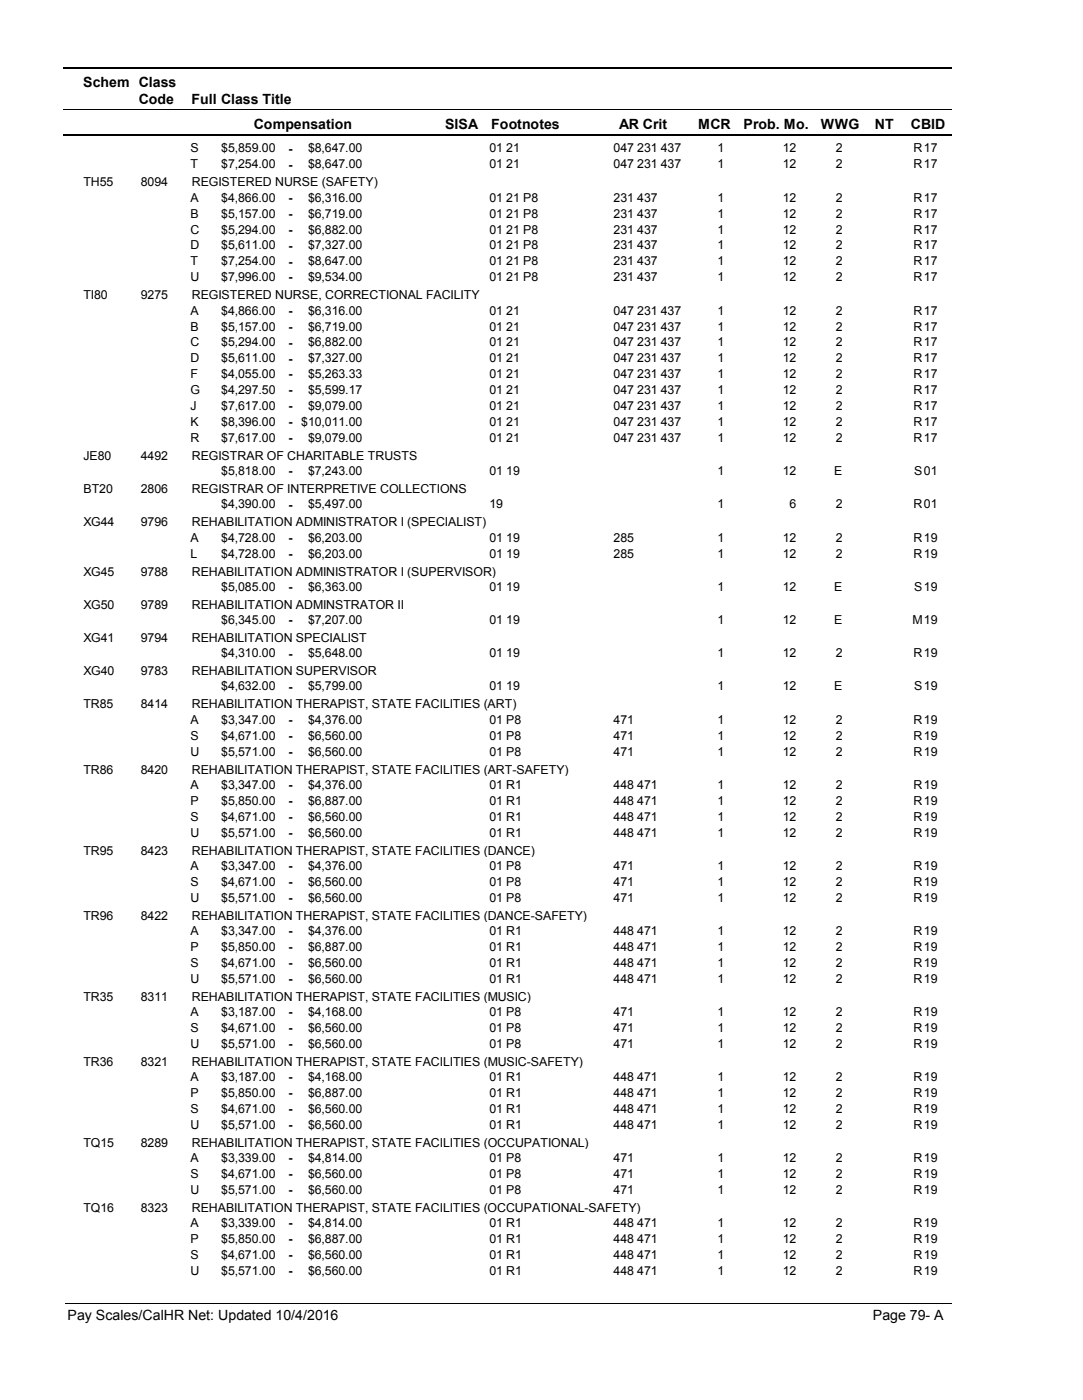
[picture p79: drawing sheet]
<svg xmlns="http://www.w3.org/2000/svg" width="216mm" height="279mm" viewBox="0 0 216 279" stroke-linecap="round" stroke-linejoin="round" font-family="sans-serif">
<defs><g id="words">
<g font-size="2.8">
<text x="16.6" y="17.3">Schem Class</text>
<text x="27.7" y="20.7">Code</text>
<text x="38.2" y="20.7">Full Class Title</text>
<text x="50.6" y="25.7">Compensation</text>
<text x="88.7" y="25.7">SISA</text>
<text x="98" y="25.7">Footnotes</text>
<text x="123.5" y="25.7">AR Crit</text>
<text x="139.2" y="25.7">MCR</text>
<text x="148.3" y="25.7">Prob. Mo.</text>
<text x="163.7" y="25.7">WWG</text>
<text x="174.5" y="25.7">NT</text>
<text x="181.6" y="25.7">CBID</text>
<text x="13.5" y="263.5">Pay Scales/CalHR Net: Updated 10/4/2016</text>
<text x="174.1" y="263.5">Page 79- A</text>
</g>
<g font-size="2.5">
<text x="38" y="30.4">S</text>
<text x="38" y="33.6">T</text>
<text x="44.1" y="30.4">$5,859.00</text>
<text x="44.1" y="33.6">$7,254.00</text>
<text x="57.5" y="30.5">-</text>
<text x="57.5" y="33.6">-</text>
<text x="61.4" y="30.4">$8,647.00</text>
<text x="61.4" y="33.6">$8,647.00</text>
<text x="97.6" y="30.4">01 21</text>
<text x="97.6" y="33.6">01 21</text>
<text x="122.4" y="30.4">047 231 437</text>
<text x="122.4" y="33.6">047 231 437</text>
<text x="143.1" y="30.4">1</text>
<text x="143.1" y="33.6">1</text>
<text x="156.1" y="30.4">12</text>
<text x="156.1" y="33.6">12</text>
<text x="166.6" y="30.4">2</text>
<text x="166.6" y="33.6">2</text>
<text x="182.2" y="30.4">R</text>
<text x="182.2" y="33.6">R</text>
<text x="184.2" y="30.4">17</text>
<text x="184.2" y="33.6">17</text>
<text x="16.6" y="37.2">TH55</text>
<text x="28.1" y="37.2">8094</text>
<text x="38" y="40.3">A</text>
<text x="38.2" y="37.2">REGISTERED NURSE (SAFETY)</text>
<text x="44.1" y="40.3">$4,866.00</text>
<text x="57.5" y="40.3">-</text>
<text x="61.4" y="40.3">$6,316.00</text>
<text x="97.6" y="40.3">01 21 P8</text>
<text x="122.4" y="40.3">231 437</text>
<text x="143.1" y="40.3">1</text>
<text x="156.1" y="40.3">12</text>
<text x="166.6" y="40.3">2</text>
<text x="182.2" y="40.3">R</text>
<text x="184.2" y="40.3">17</text>
<text x="38" y="43.4">B</text>
<text x="38" y="46.6">C</text>
<text x="44.1" y="43.4">$5,157.00</text>
<text x="44.1" y="46.6">$5,294.00</text>
<text x="57.5" y="43.5">-</text>
<text x="57.5" y="46.7">-</text>
<text x="61.4" y="43.4">$6,719.00</text>
<text x="61.4" y="46.6">$6,882.00</text>
<text x="97.6" y="43.4">01 21 P8</text>
<text x="97.6" y="46.6">01 21 P8</text>
<text x="122.4" y="43.4">231 437</text>
<text x="122.4" y="46.6">231 437</text>
<text x="143.1" y="43.4">1</text>
<text x="143.1" y="46.6">1</text>
<text x="156.1" y="43.4">12</text>
<text x="156.1" y="46.6">12</text>
<text x="166.6" y="43.4">2</text>
<text x="166.6" y="46.6">2</text>
<text x="182.2" y="43.4">R</text>
<text x="182.2" y="46.6">R</text>
<text x="184.2" y="43.4">17</text>
<text x="184.2" y="46.6">17</text>
<text x="38" y="49.8">D</text>
<text x="38" y="53">T</text>
<text x="44.1" y="49.8">$5,611.00</text>
<text x="44.1" y="53">$7,254.00</text>
<text x="57.5" y="49.8">-</text>
<text x="57.5" y="53">-</text>
<text x="61.4" y="49.8">$7,327.00</text>
<text x="61.4" y="53">$8,647.00</text>
<text x="97.6" y="49.8">01 21 P8</text>
<text x="97.6" y="53">01 21 P8</text>
<text x="122.4" y="49.8">231 437</text>
<text x="122.4" y="53">231 437</text>
<text x="143.1" y="49.8">1</text>
<text x="143.1" y="53">1</text>
<text x="156.1" y="49.8">12</text>
<text x="156.1" y="53">12</text>
<text x="166.6" y="49.8">2</text>
<text x="166.6" y="53">2</text>
<text x="182.2" y="49.8">R</text>
<text x="182.2" y="53">R</text>
<text x="184.2" y="49.8">17</text>
<text x="184.2" y="53">17</text>
<text x="16.6" y="59.7">TI80</text>
<text x="28.1" y="59.7">9275</text>
<text x="38" y="56.1">U</text>
<text x="38.2" y="59.7">REGISTERED NURSE, CORRECTIONAL FACILITY</text>
<text x="44.1" y="56.1">$7,996.00</text>
<text x="57.5" y="56.2">-</text>
<text x="61.4" y="56.1">$9,534.00</text>
<text x="97.6" y="56.1">01 21 P8</text>
<text x="122.4" y="56.1">231 437</text>
<text x="143.1" y="56.1">1</text>
<text x="156.1" y="56.1">12</text>
<text x="166.6" y="56.1">2</text>
<text x="182.2" y="56.1">R</text>
<text x="184.2" y="56.1">17</text>
<text x="38" y="62.8">A</text>
<text x="38" y="66">B</text>
<text x="44.1" y="62.8">$4,866.00</text>
<text x="44.1" y="66">$5,157.00</text>
<text x="57.5" y="62.8">-</text>
<text x="61.4" y="62.8">$6,316.00</text>
<text x="61.4" y="66">$6,719.00</text>
<text x="97.6" y="62.8">01 21</text>
<text x="97.6" y="66">01 21</text>
<text x="122.4" y="62.8">047 231 437</text>
<text x="122.4" y="66">047 231 437</text>
<text x="143.1" y="62.8">1</text>
<text x="143.1" y="66">1</text>
<text x="156.1" y="62.8">12</text>
<text x="156.1" y="66">12</text>
<text x="166.6" y="62.8">2</text>
<text x="166.6" y="66">2</text>
<text x="182.2" y="62.8">R</text>
<text x="182.2" y="66">R</text>
<text x="184.2" y="62.8">17</text>
<text x="184.2" y="66">17</text>
<text x="38" y="69.1">C</text>
<text x="44.1" y="69.1">$5,294.00</text>
<text x="57.5" y="66">-</text>
<text x="57.5" y="69.2">-</text>
<text x="61.4" y="69.1">$6,882.00</text>
<text x="97.6" y="69.1">01 21</text>
<text x="122.4" y="69.1">047 231 437</text>
<text x="143.1" y="69.1">1</text>
<text x="156.1" y="69.1">12</text>
<text x="166.6" y="69.1">2</text>
<text x="182.2" y="69.1">R</text>
<text x="184.2" y="69.1">17</text>
<text x="38" y="72.3">D</text>
<text x="38" y="75.5">F</text>
<text x="44.1" y="72.3">$5,611.00</text>
<text x="44.1" y="75.5">$4,055.00</text>
<text x="57.5" y="72.4">-</text>
<text x="57.5" y="75.5">-</text>
<text x="61.4" y="72.3">$7,327.00</text>
<text x="61.4" y="75.5">$5,263.33</text>
<text x="97.6" y="72.3">01 21</text>
<text x="97.6" y="75.5">01 21</text>
<text x="122.4" y="72.3">047 231 437</text>
<text x="122.4" y="75.5">047 231 437</text>
<text x="143.1" y="72.3">1</text>
<text x="143.1" y="75.5">1</text>
<text x="156.1" y="72.3">12</text>
<text x="156.1" y="75.5">12</text>
<text x="166.6" y="72.3">2</text>
<text x="166.6" y="75.5">2</text>
<text x="182.2" y="72.3">R</text>
<text x="182.2" y="75.5">R</text>
<text x="184.2" y="72.3">17</text>
<text x="184.2" y="75.5">17</text>
<text x="38" y="78.7">G</text>
<text x="38" y="81.9">J</text>
<text x="44.1" y="78.7">$4,297.50</text>
<text x="44.1" y="81.9">$7,617.00</text>
<text x="57.5" y="78.7">-</text>
<text x="57.5" y="81.9">-</text>
<text x="61.4" y="78.7">$5,599.17</text>
<text x="61.4" y="81.9">$9,079.00</text>
<text x="97.6" y="78.7">01 21</text>
<text x="97.6" y="81.9">01 21</text>
<text x="122.4" y="78.7">047 231 437</text>
<text x="122.4" y="81.9">047 231 437</text>
<text x="143.1" y="78.7">1</text>
<text x="143.1" y="81.9">1</text>
<text x="156.1" y="78.7">12</text>
<text x="156.1" y="81.9">12</text>
<text x="166.6" y="78.7">2</text>
<text x="166.6" y="81.9">2</text>
<text x="182.2" y="78.7">R</text>
<text x="182.2" y="81.9">R</text>
<text x="184.2" y="78.7">17</text>
<text x="184.2" y="81.9">17</text>
<text x="38" y="85">K</text>
<text x="38" y="88.2">R</text>
<text x="44.1" y="85">$8,396.00</text>
<text x="44.1" y="88.2">$7,617.00</text>
<text x="57.5" y="85.1">-</text>
<text x="57.5" y="88.2">-</text>
<text x="60.1" y="85">$10,011.00</text>
<text x="61.4" y="88.2">$9,079.00</text>
<text x="97.6" y="85">01 21</text>
<text x="97.6" y="88.2">01 21</text>
<text x="122.4" y="85">047 231 437</text>
<text x="122.4" y="88.2">047 231 437</text>
<text x="143.1" y="85">1</text>
<text x="143.1" y="88.2">1</text>
<text x="156.1" y="85">12</text>
<text x="156.1" y="88.2">12</text>
<text x="166.6" y="85">2</text>
<text x="166.6" y="88.2">2</text>
<text x="182.2" y="85">R</text>
<text x="182.2" y="88.2">R</text>
<text x="184.2" y="85">17</text>
<text x="184.2" y="88.2">17</text>
<text x="16.6" y="91.8">JE80</text>
<text x="28.1" y="91.8">4492</text>
<text x="38.2" y="91.8">REGISTRAR OF CHARITABLE TRUSTS</text>
<text x="44.1" y="94.8">$5,818.00</text>
<text x="57.5" y="94.8">-</text>
<text x="61.4" y="94.8">$7,243.00</text>
<text x="97.6" y="94.8">01 19</text>
<text x="143.1" y="94.8">1</text>
<text x="156.1" y="94.8">12</text>
<text x="166.3" y="94.8">E</text>
<text x="182.3" y="94.8">S</text>
<text x="184.2" y="94.8">01</text>
<text x="16.6" y="98.4">BT20</text>
<text x="28.1" y="98.4">2806</text>
<text x="38.2" y="98.4">REGISTRAR OF INTERPRETIVE COLLECTIONS</text>
<text x="44.1" y="101.5">$4,390.00</text>
<text x="57.5" y="101.5">-</text>
<text x="61.4" y="101.5">$5,497.00</text>
<text x="97.6" y="101.5">19</text>
<text x="143.1" y="101.5">1</text>
<text x="157.5" y="101.5">6</text>
<text x="166.6" y="101.5">2</text>
<text x="182.2" y="101.5">R</text>
<text x="184.2" y="101.5">01</text>
<text x="16.6" y="105.1">XG44</text>
<text x="28.1" y="105.1">9796</text>
<text x="38.2" y="105.1">REHABILITATION ADMINISTRATOR I (SPECIALIST)</text>
<text x="38" y="108.1">A</text>
<text x="38" y="111.3">L</text>
<text x="44.1" y="108.1">$4,728.00</text>
<text x="44.1" y="111.3">$4,728.00</text>
<text x="57.5" y="108.2">-</text>
<text x="57.5" y="111.3">-</text>
<text x="61.4" y="108.1">$6,203.00</text>
<text x="61.4" y="111.3">$6,203.00</text>
<text x="97.6" y="108.1">01 19</text>
<text x="97.6" y="111.3">01 19</text>
<text x="122.4" y="108.1">285</text>
<text x="122.4" y="111.3">285</text>
<text x="143.1" y="108.1">1</text>
<text x="143.1" y="111.3">1</text>
<text x="156.1" y="108.1">12</text>
<text x="156.1" y="111.3">12</text>
<text x="166.6" y="108.1">2</text>
<text x="166.6" y="111.3">2</text>
<text x="182.2" y="108.1">R</text>
<text x="182.2" y="111.3">R</text>
<text x="184.2" y="108.1">19</text>
<text x="184.2" y="111.3">19</text>
<text x="16.6" y="114.9">XG45</text>
<text x="28.1" y="114.9">9788</text>
<text x="38.2" y="114.9">REHABILITATION ADMINISTRATOR I (SUPERVISOR)</text>
<text x="44.1" y="117.9">$5,085.00</text>
<text x="57.5" y="117.9">-</text>
<text x="61.4" y="117.9">$6,363.00</text>
<text x="97.6" y="117.9">01 19</text>
<text x="143.1" y="117.9">1</text>
<text x="156.1" y="117.9">12</text>
<text x="166.3" y="117.9">E</text>
<text x="182.3" y="117.9">S</text>
<text x="184.2" y="117.9">19</text>
<text x="16.6" y="121.5">XG50</text>
<text x="28.1" y="121.5">9789</text>
<text x="38.2" y="121.5">REHABILITATION ADMINSTRATOR II</text>
<text x="44.1" y="124.5">$6,345.00</text>
<text x="57.5" y="124.6">-</text>
<text x="61.4" y="124.5">$7,207.00</text>
<text x="97.6" y="124.5">01 19</text>
<text x="143.1" y="124.5">1</text>
<text x="156.1" y="124.5">12</text>
<text x="166.3" y="124.5">E</text>
<text x="181.9" y="124.5">M</text>
<text x="184.2" y="124.5">19</text>
<text x="16.6" y="128.1">XG41</text>
<text x="28.1" y="128.1">9794</text>
<text x="38.2" y="128.1">REHABILITATION SPECIALIST</text>
<text x="44.1" y="131.2">$4,310.00</text>
<text x="57.5" y="131.2">-</text>
<text x="61.4" y="131.2">$5,648.00</text>
<text x="97.6" y="131.2">01 19</text>
<text x="143.1" y="131.2">1</text>
<text x="156.1" y="131.2">12</text>
<text x="166.6" y="131.2">2</text>
<text x="182.2" y="131.2">R</text>
<text x="184.2" y="131.2">19</text>
<text x="16.6" y="134.8">XG40</text>
<text x="28.1" y="134.8">9783</text>
<text x="38.2" y="134.8">REHABILITATION SUPERVISOR</text>
<text x="44.1" y="137.8">$4,632.00</text>
<text x="57.5" y="137.8">-</text>
<text x="61.4" y="137.8">$5,799.00</text>
<text x="97.6" y="137.8">01 19</text>
<text x="143.1" y="137.8">1</text>
<text x="156.1" y="137.8">12</text>
<text x="166.3" y="137.8">E</text>
<text x="182.3" y="137.8">S</text>
<text x="184.2" y="137.8">19</text>
<text x="16.6" y="141.4">TR85</text>
<text x="28.1" y="141.4">8414</text>
<text x="38.2" y="141.4">REHABILITATION THERAPIST, STATE FACILITIES (ART)</text>
<text x="38" y="144.5">A</text>
<text x="38" y="147.6">S</text>
<text x="44.1" y="144.5">$3,347.00</text>
<text x="44.1" y="147.6">$4,671.00</text>
<text x="57.5" y="144.5">-</text>
<text x="57.5" y="147.7">-</text>
<text x="61.4" y="144.5">$4,376.00</text>
<text x="61.4" y="147.6">$6,560.00</text>
<text x="97.6" y="144.5">01 P8</text>
<text x="97.6" y="147.6">01 P8</text>
<text x="122.4" y="144.5">471</text>
<text x="122.4" y="147.6">471</text>
<text x="143.1" y="144.5">1</text>
<text x="143.1" y="147.6">1</text>
<text x="156.1" y="144.5">12</text>
<text x="156.1" y="147.6">12</text>
<text x="166.6" y="144.5">2</text>
<text x="166.6" y="147.6">2</text>
<text x="182.2" y="144.5">R</text>
<text x="182.2" y="147.6">R</text>
<text x="184.2" y="144.5">19</text>
<text x="184.2" y="147.6">19</text>
<text x="16.6" y="154.4">TR86</text>
<text x="28.1" y="154.4">8420</text>
<text x="38" y="150.8">U</text>
<text x="38.2" y="154.4">REHABILITATION THERAPIST, STATE FACILITIES (ART-SAFETY)</text>
<text x="44.1" y="150.8">$5,571.00</text>
<text x="57.5" y="150.9">-</text>
<text x="61.4" y="150.8">$6,560.00</text>
<text x="97.6" y="150.8">01 P8</text>
<text x="122.4" y="150.8">471</text>
<text x="143.1" y="150.8">1</text>
<text x="156.1" y="150.8">12</text>
<text x="166.6" y="150.8">2</text>
<text x="182.2" y="150.8">R</text>
<text x="184.2" y="150.8">19</text>
<text x="38" y="157.5">A</text>
<text x="38" y="160.6">P</text>
<text x="44.1" y="157.5">$3,347.00</text>
<text x="44.1" y="160.6">$5,850.00</text>
<text x="57.5" y="157.5">-</text>
<text x="57.5" y="160.7">-</text>
<text x="61.4" y="157.5">$4,376.00</text>
<text x="61.4" y="160.6">$6,887.00</text>
<text x="97.6" y="157.5">01 R1</text>
<text x="97.6" y="160.6">01 R1</text>
<text x="122.4" y="157.5">448 471</text>
<text x="122.4" y="160.6">448 471</text>
<text x="143.1" y="157.5">1</text>
<text x="143.1" y="160.6">1</text>
<text x="156.1" y="157.5">12</text>
<text x="156.1" y="160.6">12</text>
<text x="166.6" y="157.5">2</text>
<text x="166.6" y="160.6">2</text>
<text x="182.2" y="157.5">R</text>
<text x="182.2" y="160.6">R</text>
<text x="184.2" y="157.5">19</text>
<text x="184.2" y="160.6">19</text>
<text x="38" y="163.8">S</text>
<text x="38" y="167">U</text>
<text x="44.1" y="163.8">$4,671.00</text>
<text x="44.1" y="167">$5,571.00</text>
<text x="57.5" y="163.9">-</text>
<text x="57.5" y="167">-</text>
<text x="61.4" y="163.8">$6,560.00</text>
<text x="61.4" y="167">$6,560.00</text>
<text x="97.6" y="163.8">01 R1</text>
<text x="97.6" y="167">01 R1</text>
<text x="122.4" y="163.8">448 471</text>
<text x="122.4" y="167">448 471</text>
<text x="143.1" y="163.8">1</text>
<text x="143.1" y="167">1</text>
<text x="156.1" y="163.8">12</text>
<text x="156.1" y="167">12</text>
<text x="166.6" y="163.8">2</text>
<text x="166.6" y="167">2</text>
<text x="182.2" y="163.8">R</text>
<text x="182.2" y="167">R</text>
<text x="184.2" y="163.8">19</text>
<text x="184.2" y="167">19</text>
<text x="16.6" y="170.6">TR95</text>
<text x="28.1" y="170.6">8423</text>
<text x="38" y="173.6">A</text>
<text x="38.2" y="170.6">REHABILITATION THERAPIST, STATE FACILITIES (DANCE)</text>
<text x="44.1" y="173.6">$3,347.00</text>
<text x="57.5" y="173.6">-</text>
<text x="61.4" y="173.6">$4,376.00</text>
<text x="97.6" y="173.6">01 P8</text>
<text x="122.4" y="173.6">471</text>
<text x="143.1" y="173.6">1</text>
<text x="156.1" y="173.6">12</text>
<text x="166.6" y="173.6">2</text>
<text x="182.2" y="173.6">R</text>
<text x="184.2" y="173.6">19</text>
<text x="38" y="176.8">S</text>
<text x="38" y="180">U</text>
<text x="44.1" y="176.8">$4,671.00</text>
<text x="44.1" y="180">$5,571.00</text>
<text x="57.5" y="176.8">-</text>
<text x="57.5" y="180">-</text>
<text x="61.4" y="176.8">$6,560.00</text>
<text x="61.4" y="180">$6,560.00</text>
<text x="97.6" y="176.8">01 P8</text>
<text x="97.6" y="180">01 P8</text>
<text x="122.4" y="176.8">471</text>
<text x="122.4" y="180">471</text>
<text x="143.1" y="176.8">1</text>
<text x="143.1" y="180">1</text>
<text x="156.1" y="176.8">12</text>
<text x="156.1" y="180">12</text>
<text x="166.6" y="176.8">2</text>
<text x="166.6" y="180">2</text>
<text x="182.2" y="176.8">R</text>
<text x="182.2" y="180">R</text>
<text x="184.2" y="176.8">19</text>
<text x="184.2" y="180">19</text>
<text x="16.6" y="183.5">TR96</text>
<text x="28.1" y="183.5">8422</text>
<text x="38.2" y="183.5">REHABILITATION THERAPIST, STATE FACILITIES (DANCE-SAFETY)</text>
<text x="38" y="186.6">A</text>
<text x="38" y="189.8">P</text>
<text x="44.1" y="186.6">$3,347.00</text>
<text x="44.1" y="189.8">$5,850.00</text>
<text x="57.5" y="186.6">-</text>
<text x="57.5" y="189.8">-</text>
<text x="61.4" y="186.6">$4,376.00</text>
<text x="61.4" y="189.8">$6,887.00</text>
<text x="97.6" y="186.6">01 R1</text>
<text x="97.6" y="189.8">01 R1</text>
<text x="122.4" y="186.6">448 471</text>
<text x="122.4" y="189.8">448 471</text>
<text x="143.1" y="186.6">1</text>
<text x="143.1" y="189.8">1</text>
<text x="156.1" y="186.6">12</text>
<text x="156.1" y="189.8">12</text>
<text x="166.6" y="186.6">2</text>
<text x="166.6" y="189.8">2</text>
<text x="182.2" y="186.6">R</text>
<text x="182.2" y="189.8">R</text>
<text x="184.2" y="186.6">19</text>
<text x="184.2" y="189.8">19</text>
<text x="38" y="193">S</text>
<text x="38" y="196.1">U</text>
<text x="44.1" y="193">$4,671.00</text>
<text x="44.1" y="196.1">$5,571.00</text>
<text x="57.5" y="193">-</text>
<text x="57.5" y="196.2">-</text>
<text x="61.4" y="193">$6,560.00</text>
<text x="61.4" y="196.1">$6,560.00</text>
<text x="97.6" y="193">01 R1</text>
<text x="97.6" y="196.1">01 R1</text>
<text x="122.4" y="193">448 471</text>
<text x="122.4" y="196.1">448 471</text>
<text x="143.1" y="193">1</text>
<text x="143.1" y="196.1">1</text>
<text x="156.1" y="193">12</text>
<text x="156.1" y="196.1">12</text>
<text x="166.6" y="193">2</text>
<text x="166.6" y="196.1">2</text>
<text x="182.2" y="193">R</text>
<text x="182.2" y="196.1">R</text>
<text x="184.2" y="193">19</text>
<text x="184.2" y="196.1">19</text>
<text x="16.6" y="199.7">TR35</text>
<text x="28.1" y="199.7">8311</text>
<text x="38" y="202.8">A</text>
<text x="38.2" y="199.7">REHABILITATION THERAPIST, STATE FACILITIES (MUSIC)</text>
<text x="44.1" y="202.8">$3,187.00</text>
<text x="57.5" y="202.8">-</text>
<text x="61.4" y="202.8">$4,168.00</text>
<text x="97.6" y="202.8">01 P8</text>
<text x="122.4" y="202.8">471</text>
<text x="143.1" y="202.8">1</text>
<text x="156.1" y="202.8">12</text>
<text x="166.6" y="202.8">2</text>
<text x="182.2" y="202.8">R</text>
<text x="184.2" y="202.8">19</text>
<text x="38" y="206">S</text>
<text x="38" y="209.1">U</text>
<text x="44.1" y="206">$4,671.00</text>
<text x="44.1" y="209.1">$5,571.00</text>
<text x="57.5" y="206">-</text>
<text x="57.5" y="209.2">-</text>
<text x="61.4" y="206">$6,560.00</text>
<text x="61.4" y="209.1">$6,560.00</text>
<text x="97.6" y="206">01 P8</text>
<text x="97.6" y="209.1">01 P8</text>
<text x="122.4" y="206">471</text>
<text x="122.4" y="209.1">471</text>
<text x="143.1" y="206">1</text>
<text x="143.1" y="209.1">1</text>
<text x="156.1" y="206">12</text>
<text x="156.1" y="209.1">12</text>
<text x="166.6" y="206">2</text>
<text x="166.6" y="209.1">2</text>
<text x="182.2" y="206">R</text>
<text x="182.2" y="209.1">R</text>
<text x="184.2" y="206">19</text>
<text x="184.2" y="209.1">19</text>
<text x="16.6" y="212.7">TR36</text>
<text x="28.1" y="212.7">8321</text>
<text x="38" y="215.7">A</text>
<text x="38.2" y="212.7">REHABILITATION THERAPIST, STATE FACILITIES (MUSIC-SAFETY)</text>
<text x="44.1" y="215.7">$3,187.00</text>
<text x="57.5" y="215.8">-</text>
<text x="61.4" y="215.7">$4,168.00</text>
<text x="97.6" y="215.7">01 R1</text>
<text x="122.4" y="215.7">448 471</text>
<text x="143.1" y="215.7">1</text>
<text x="156.1" y="215.7">12</text>
<text x="166.6" y="215.7">2</text>
<text x="182.2" y="215.7">R</text>
<text x="184.2" y="215.7">19</text>
<text x="38" y="218.9">P</text>
<text x="44.1" y="218.9">$5,850.00</text>
<text x="57.5" y="219">-</text>
<text x="61.4" y="218.9">$6,887.00</text>
<text x="97.6" y="218.9">01 R1</text>
<text x="122.4" y="218.9">448 471</text>
<text x="143.1" y="218.9">1</text>
<text x="156.1" y="218.9">12</text>
<text x="166.6" y="218.9">2</text>
<text x="182.2" y="218.9">R</text>
<text x="184.2" y="218.9">19</text>
<text x="38" y="222.1">S</text>
<text x="38" y="225.3">U</text>
<text x="44.1" y="222.1">$4,671.00</text>
<text x="44.1" y="225.3">$5,571.00</text>
<text x="57.5" y="222.1">-</text>
<text x="57.5" y="225.3">-</text>
<text x="61.4" y="222.1">$6,560.00</text>
<text x="61.4" y="225.3">$6,560.00</text>
<text x="97.6" y="222.1">01 R1</text>
<text x="97.6" y="225.3">01 R1</text>
<text x="122.4" y="222.1">448 471</text>
<text x="122.4" y="225.3">448 471</text>
<text x="143.1" y="222.1">1</text>
<text x="143.1" y="225.3">1</text>
<text x="156.1" y="222.1">12</text>
<text x="156.1" y="225.3">12</text>
<text x="166.6" y="222.1">2</text>
<text x="166.6" y="225.3">2</text>
<text x="182.2" y="222.1">R</text>
<text x="182.2" y="225.3">R</text>
<text x="184.2" y="222.1">19</text>
<text x="184.2" y="225.3">19</text>
<text x="16.6" y="228.9">TQ15</text>
<text x="28.1" y="228.9">8289</text>
<text x="38" y="231.9">A</text>
<text x="38.2" y="228.9">REHABILITATION THERAPIST, STATE FACILITIES (OCCUPATIONAL)</text>
<text x="44.1" y="231.9">$3,339.00</text>
<text x="57.5" y="232">-</text>
<text x="61.4" y="231.9">$4,814.00</text>
<text x="97.6" y="231.9">01 P8</text>
<text x="122.4" y="231.9">471</text>
<text x="143.1" y="231.9">1</text>
<text x="156.1" y="231.9">12</text>
<text x="166.6" y="231.9">2</text>
<text x="182.2" y="231.9">R</text>
<text x="184.2" y="231.9">19</text>
<text x="38" y="235.1">S</text>
<text x="38" y="238.3">U</text>
<text x="44.1" y="235.1">$4,671.00</text>
<text x="44.1" y="238.3">$5,571.00</text>
<text x="57.5" y="235.1">-</text>
<text x="57.5" y="238.3">-</text>
<text x="61.4" y="235.1">$6,560.00</text>
<text x="61.4" y="238.3">$6,560.00</text>
<text x="97.6" y="235.1">01 P8</text>
<text x="97.6" y="238.3">01 P8</text>
<text x="122.4" y="235.1">471</text>
<text x="122.4" y="238.3">471</text>
<text x="143.1" y="235.1">1</text>
<text x="143.1" y="238.3">1</text>
<text x="156.1" y="235.1">12</text>
<text x="156.1" y="238.3">12</text>
<text x="166.6" y="235.1">2</text>
<text x="166.6" y="238.3">2</text>
<text x="182.2" y="235.1">R</text>
<text x="182.2" y="238.3">R</text>
<text x="184.2" y="235.1">19</text>
<text x="184.2" y="238.3">19</text>
<text x="16.6" y="241.9">TQ16</text>
<text x="28.1" y="241.9">8323</text>
<text x="38" y="244.9">A</text>
<text x="38.2" y="241.9">REHABILITATION THERAPIST, STATE FACILITIES (OCCUPATIONAL-SAFETY)</text>
<text x="44.1" y="244.9">$3,339.00</text>
<text x="57.5" y="245">-</text>
<text x="61.4" y="244.9">$4,814.00</text>
<text x="97.6" y="244.9">01 R1</text>
<text x="122.4" y="244.9">448 471</text>
<text x="143.1" y="244.9">1</text>
<text x="156.1" y="244.9">12</text>
<text x="166.6" y="244.9">2</text>
<text x="182.2" y="244.9">R</text>
<text x="184.2" y="244.9">19</text>
<text x="38" y="248.1">P</text>
<text x="38" y="251.3">S</text>
<text x="44.1" y="248.1">$5,850.00</text>
<text x="44.1" y="251.3">$4,671.00</text>
<text x="57.5" y="248.1">-</text>
<text x="57.5" y="251.3">-</text>
<text x="61.4" y="248.1">$6,887.00</text>
<text x="61.4" y="251.3">$6,560.00</text>
<text x="97.6" y="248.1">01 R1</text>
<text x="97.6" y="251.3">01 R1</text>
<text x="122.4" y="248.1">448 471</text>
<text x="122.4" y="251.3">448 471</text>
<text x="143.1" y="248.1">1</text>
<text x="143.1" y="251.3">1</text>
<text x="156.1" y="248.1">12</text>
<text x="156.1" y="251.3">12</text>
<text x="166.6" y="248.1">2</text>
<text x="166.6" y="251.3">2</text>
<text x="182.2" y="248.1">R</text>
<text x="182.2" y="251.3">R</text>
<text x="184.2" y="248.1">19</text>
<text x="184.2" y="251.3">19</text>
<text x="38" y="254.5">U</text>
<text x="44.1" y="254.5">$5,571.00</text>
<text x="57.5" y="254.5">-</text>
<text x="61.4" y="254.5">$6,560.00</text>
<text x="97.6" y="254.5">01 R1</text>
<text x="122.4" y="254.5">448 471</text>
<text x="143.1" y="254.5">1</text>
<text x="156.1" y="254.5">12</text>
<text x="166.6" y="254.5">2</text>
<text x="182.2" y="254.5">R</text>
<text x="184.2" y="254.5">19</text>
</g>
</g></defs>
<path d="M12.7 13.5h177.1" fill="none" stroke="#000" stroke-width=".36"/>
<path d="M12.7 21.9h177.1" fill="none" stroke="#000" stroke-width=".2"/>
<path d="M12.7 27h177.1" fill="none" stroke="#000" stroke-width=".35"/>
<g fill="#fff">
<path d="M40.4 27.8h16.2v3h-16.2z" fill-rule="evenodd"/>
<path d="M183.9 27.8h4.1v3h-4.1z" fill-rule="evenodd"/>
<path d="M40.4 31h16.2v3h-16.2z" fill-rule="evenodd"/>
<path d="M183.9 31h4.1v3h-4.1z" fill-rule="evenodd"/>
<path d="M40.4 37.7h16.2v2.9h-16.2z" fill-rule="evenodd"/>
<path d="M183.9 37.7h4.1v2.9h-4.1z" fill-rule="evenodd"/>
<path d="M40.4 40.8h16.2v3h-16.2z" fill-rule="evenodd"/>
<path d="M183.9 40.8h4.1v3h-4.1z" fill-rule="evenodd"/>
<path d="M40.4 44h16.2v3h-16.2z" fill-rule="evenodd"/>
<path d="M183.9 44h4.1v3h-4.1z" fill-rule="evenodd"/>
<path d="M40.4 47.2h16.2v3h-16.2z" fill-rule="evenodd"/>
<path d="M183.9 47.2h4.1v3h-4.1z" fill-rule="evenodd"/>
<path d="M40.4 50.4h16.2v2.9h-16.2z" fill-rule="evenodd"/>
<path d="M183.9 50.4h4.1v2.9h-4.1z" fill-rule="evenodd"/>
<path d="M40.4 53.5h16.2v3h-16.2z" fill-rule="evenodd"/>
<path d="M183.9 53.5h4.1v3h-4.1z" fill-rule="evenodd"/>
<path d="M40.4 60.2h16.2v3h-16.2z" fill-rule="evenodd"/>
<path d="M183.9 60.2h4.1v3h-4.1z" fill-rule="evenodd"/>
<path d="M40.4 63.4h16.2v2.9h-16.2z" fill-rule="evenodd"/>
<path d="M183.9 63.4h4.1v2.9h-4.1z" fill-rule="evenodd"/>
<path d="M40.4 66.5h16.2v3h-16.2z" fill-rule="evenodd"/>
<path d="M183.9 66.5h4.1v3h-4.1z" fill-rule="evenodd"/>
<path d="M40.4 69.7h16.2v3h-16.2z" fill-rule="evenodd"/>
<path d="M183.9 69.7h4.1v3h-4.1z" fill-rule="evenodd"/>
<path d="M40.4 72.9h16.2v3h-16.2z" fill-rule="evenodd"/>
<path d="M183.9 72.9h4.1v3h-4.1z" fill-rule="evenodd"/>
<path d="M40.4 76.1h16.2v2.9h-16.2z" fill-rule="evenodd"/>
<path d="M183.9 76.1h4.1v2.9h-4.1z" fill-rule="evenodd"/>
<path d="M40.4 79.2h16.2v3h-16.2z" fill-rule="evenodd"/>
<path d="M183.9 79.2h4.1v3h-4.1z" fill-rule="evenodd"/>
<path d="M40.4 82.4h16.2v3h-16.2z" fill-rule="evenodd"/>
<path d="M183.9 82.4h4.1v3h-4.1z" fill-rule="evenodd"/>
<path d="M40.4 85.6h16.2v3h-16.2z" fill-rule="evenodd"/>
<path d="M183.9 85.6h4.1v3h-4.1z" fill-rule="evenodd"/>
<path d="M40.4 92.2h16.2v3h-16.2z" fill-rule="evenodd"/>
<path d="M183.9 92.2h4.1v3h-4.1z" fill-rule="evenodd"/>
<path d="M40.4 98.9h16.2v2.9h-16.2z" fill-rule="evenodd"/>
<path d="M183.9 98.9h4.1v2.9h-4.1z" fill-rule="evenodd"/>
<path d="M40.4 105.5h16.2v3h-16.2z" fill-rule="evenodd"/>
<path d="M183.9 105.5h4.1v3h-4.1z" fill-rule="evenodd"/>
<path d="M40.4 108.7h16.2v3h-16.2z" fill-rule="evenodd"/>
<path d="M183.9 108.7h4.1v3h-4.1z" fill-rule="evenodd"/>
<path d="M40.4 115.3h16.2v3h-16.2z" fill-rule="evenodd"/>
<path d="M183.9 115.3h4.1v3h-4.1z" fill-rule="evenodd"/>
<path d="M40.4 121.9h16.2v3h-16.2z" fill-rule="evenodd"/>
<path d="M183.9 121.9h4.1v3h-4.1z" fill-rule="evenodd"/>
<path d="M40.4 128.6h16.2v3h-16.2z" fill-rule="evenodd"/>
<path d="M183.9 128.6h4.1v3h-4.1z" fill-rule="evenodd"/>
<path d="M40.4 135.2h16.2v3h-16.2z" fill-rule="evenodd"/>
<path d="M183.9 135.2h4.1v3h-4.1z" fill-rule="evenodd"/>
<path d="M40.4 141.8h16.2v3h-16.2z" fill-rule="evenodd"/>
<path d="M183.9 141.8h4.1v3h-4.1z" fill-rule="evenodd"/>
<path d="M40.4 145h16.2v3h-16.2z" fill-rule="evenodd"/>
<path d="M183.9 145h4.1v3h-4.1z" fill-rule="evenodd"/>
<path d="M40.4 148.2h16.2v3h-16.2z" fill-rule="evenodd"/>
<path d="M183.9 148.2h4.1v3h-4.1z" fill-rule="evenodd"/>
<path d="M40.4 154.9h16.2v2.9h-16.2z" fill-rule="evenodd"/>
<path d="M183.9 154.9h4.1v2.9h-4.1z" fill-rule="evenodd"/>
<path d="M40.4 158h16.2v3h-16.2z" fill-rule="evenodd"/>
<path d="M183.9 158h4.1v3h-4.1z" fill-rule="evenodd"/>
<path d="M40.4 161.2h16.2v3h-16.2z" fill-rule="evenodd"/>
<path d="M183.9 161.2h4.1v3h-4.1z" fill-rule="evenodd"/>
<path d="M40.4 164.4h16.2v3h-16.2z" fill-rule="evenodd"/>
<path d="M183.9 164.4h4.1v3h-4.1z" fill-rule="evenodd"/>
<path d="M40.4 171h16.2v3h-16.2z" fill-rule="evenodd"/>
<path d="M183.9 171h4.1v3h-4.1z" fill-rule="evenodd"/>
<path d="M40.4 174.2h16.2v2.9h-16.2z" fill-rule="evenodd"/>
<path d="M183.9 174.2h4.1v2.9h-4.1z" fill-rule="evenodd"/>
<path d="M40.4 177.3h16.2v3h-16.2z" fill-rule="evenodd"/>
<path d="M183.9 177.3h4.1v3h-4.1z" fill-rule="evenodd"/>
<path d="M40.4 184h16.2v3h-16.2z" fill-rule="evenodd"/>
<path d="M183.9 184h4.1v3h-4.1z" fill-rule="evenodd"/>
<path d="M40.4 187.2h16.2v3h-16.2z" fill-rule="evenodd"/>
<path d="M183.9 187.2h4.1v3h-4.1z" fill-rule="evenodd"/>
<path d="M40.4 190.4h16.2v2.9h-16.2z" fill-rule="evenodd"/>
<path d="M183.9 190.4h4.1v2.9h-4.1z" fill-rule="evenodd"/>
<path d="M40.4 193.5h16.2v3h-16.2z" fill-rule="evenodd"/>
<path d="M183.9 193.5h4.1v3h-4.1z" fill-rule="evenodd"/>
<path d="M40.4 200.2h16.2v3h-16.2z" fill-rule="evenodd"/>
<path d="M183.9 200.2h4.1v3h-4.1z" fill-rule="evenodd"/>
<path d="M40.4 203.4h16.2v2.9h-16.2z" fill-rule="evenodd"/>
<path d="M183.9 203.4h4.1v2.9h-4.1z" fill-rule="evenodd"/>
<path d="M40.4 206.5h16.2v3h-16.2z" fill-rule="evenodd"/>
<path d="M183.9 206.5h4.1v3h-4.1z" fill-rule="evenodd"/>
<path d="M40.4 213.1h16.2v3h-16.2z" fill-rule="evenodd"/>
<path d="M183.9 213.1h4.1v3h-4.1z" fill-rule="evenodd"/>
<path d="M40.4 216.3h16.2v3h-16.2z" fill-rule="evenodd"/>
<path d="M183.9 216.3h4.1v3h-4.1z" fill-rule="evenodd"/>
<path d="M40.4 219.5h16.2v3h-16.2z" fill-rule="evenodd"/>
<path d="M183.9 219.5h4.1v3h-4.1z" fill-rule="evenodd"/>
<path d="M40.4 222.7h16.2v2.9h-16.2z" fill-rule="evenodd"/>
<path d="M183.9 222.7h4.1v2.9h-4.1z" fill-rule="evenodd"/>
<path d="M40.4 229.3h16.2v3h-16.2z" fill-rule="evenodd"/>
<path d="M183.9 229.3h4.1v3h-4.1z" fill-rule="evenodd"/>
<path d="M40.4 232.5h16.2v3h-16.2z" fill-rule="evenodd"/>
<path d="M183.9 232.5h4.1v3h-4.1z" fill-rule="evenodd"/>
<path d="M40.4 235.7h16.2v3h-16.2z" fill-rule="evenodd"/>
<path d="M183.9 235.7h4.1v3h-4.1z" fill-rule="evenodd"/>
<path d="M40.4 242.3h16.2v3h-16.2z" fill-rule="evenodd"/>
<path d="M183.9 242.3h4.1v3h-4.1z" fill-rule="evenodd"/>
<path d="M40.4 245.5h16.2v3h-16.2z" fill-rule="evenodd"/>
<path d="M183.9 245.5h4.1v3h-4.1z" fill-rule="evenodd"/>
<path d="M40.4 248.7h16.2v3h-16.2z" fill-rule="evenodd"/>
<path d="M183.9 248.7h4.1v3h-4.1z" fill-rule="evenodd"/>
<path d="M40.4 251.9h16.2v2.9h-16.2z" fill-rule="evenodd"/>
<path d="M183.9 251.9h4.1v2.9h-4.1z" fill-rule="evenodd"/>
</g>
<path d="M13.1 260.1h176.7" fill="none" stroke="#000" stroke-width=".2"/>
<use href="#words"/>
</svg>
